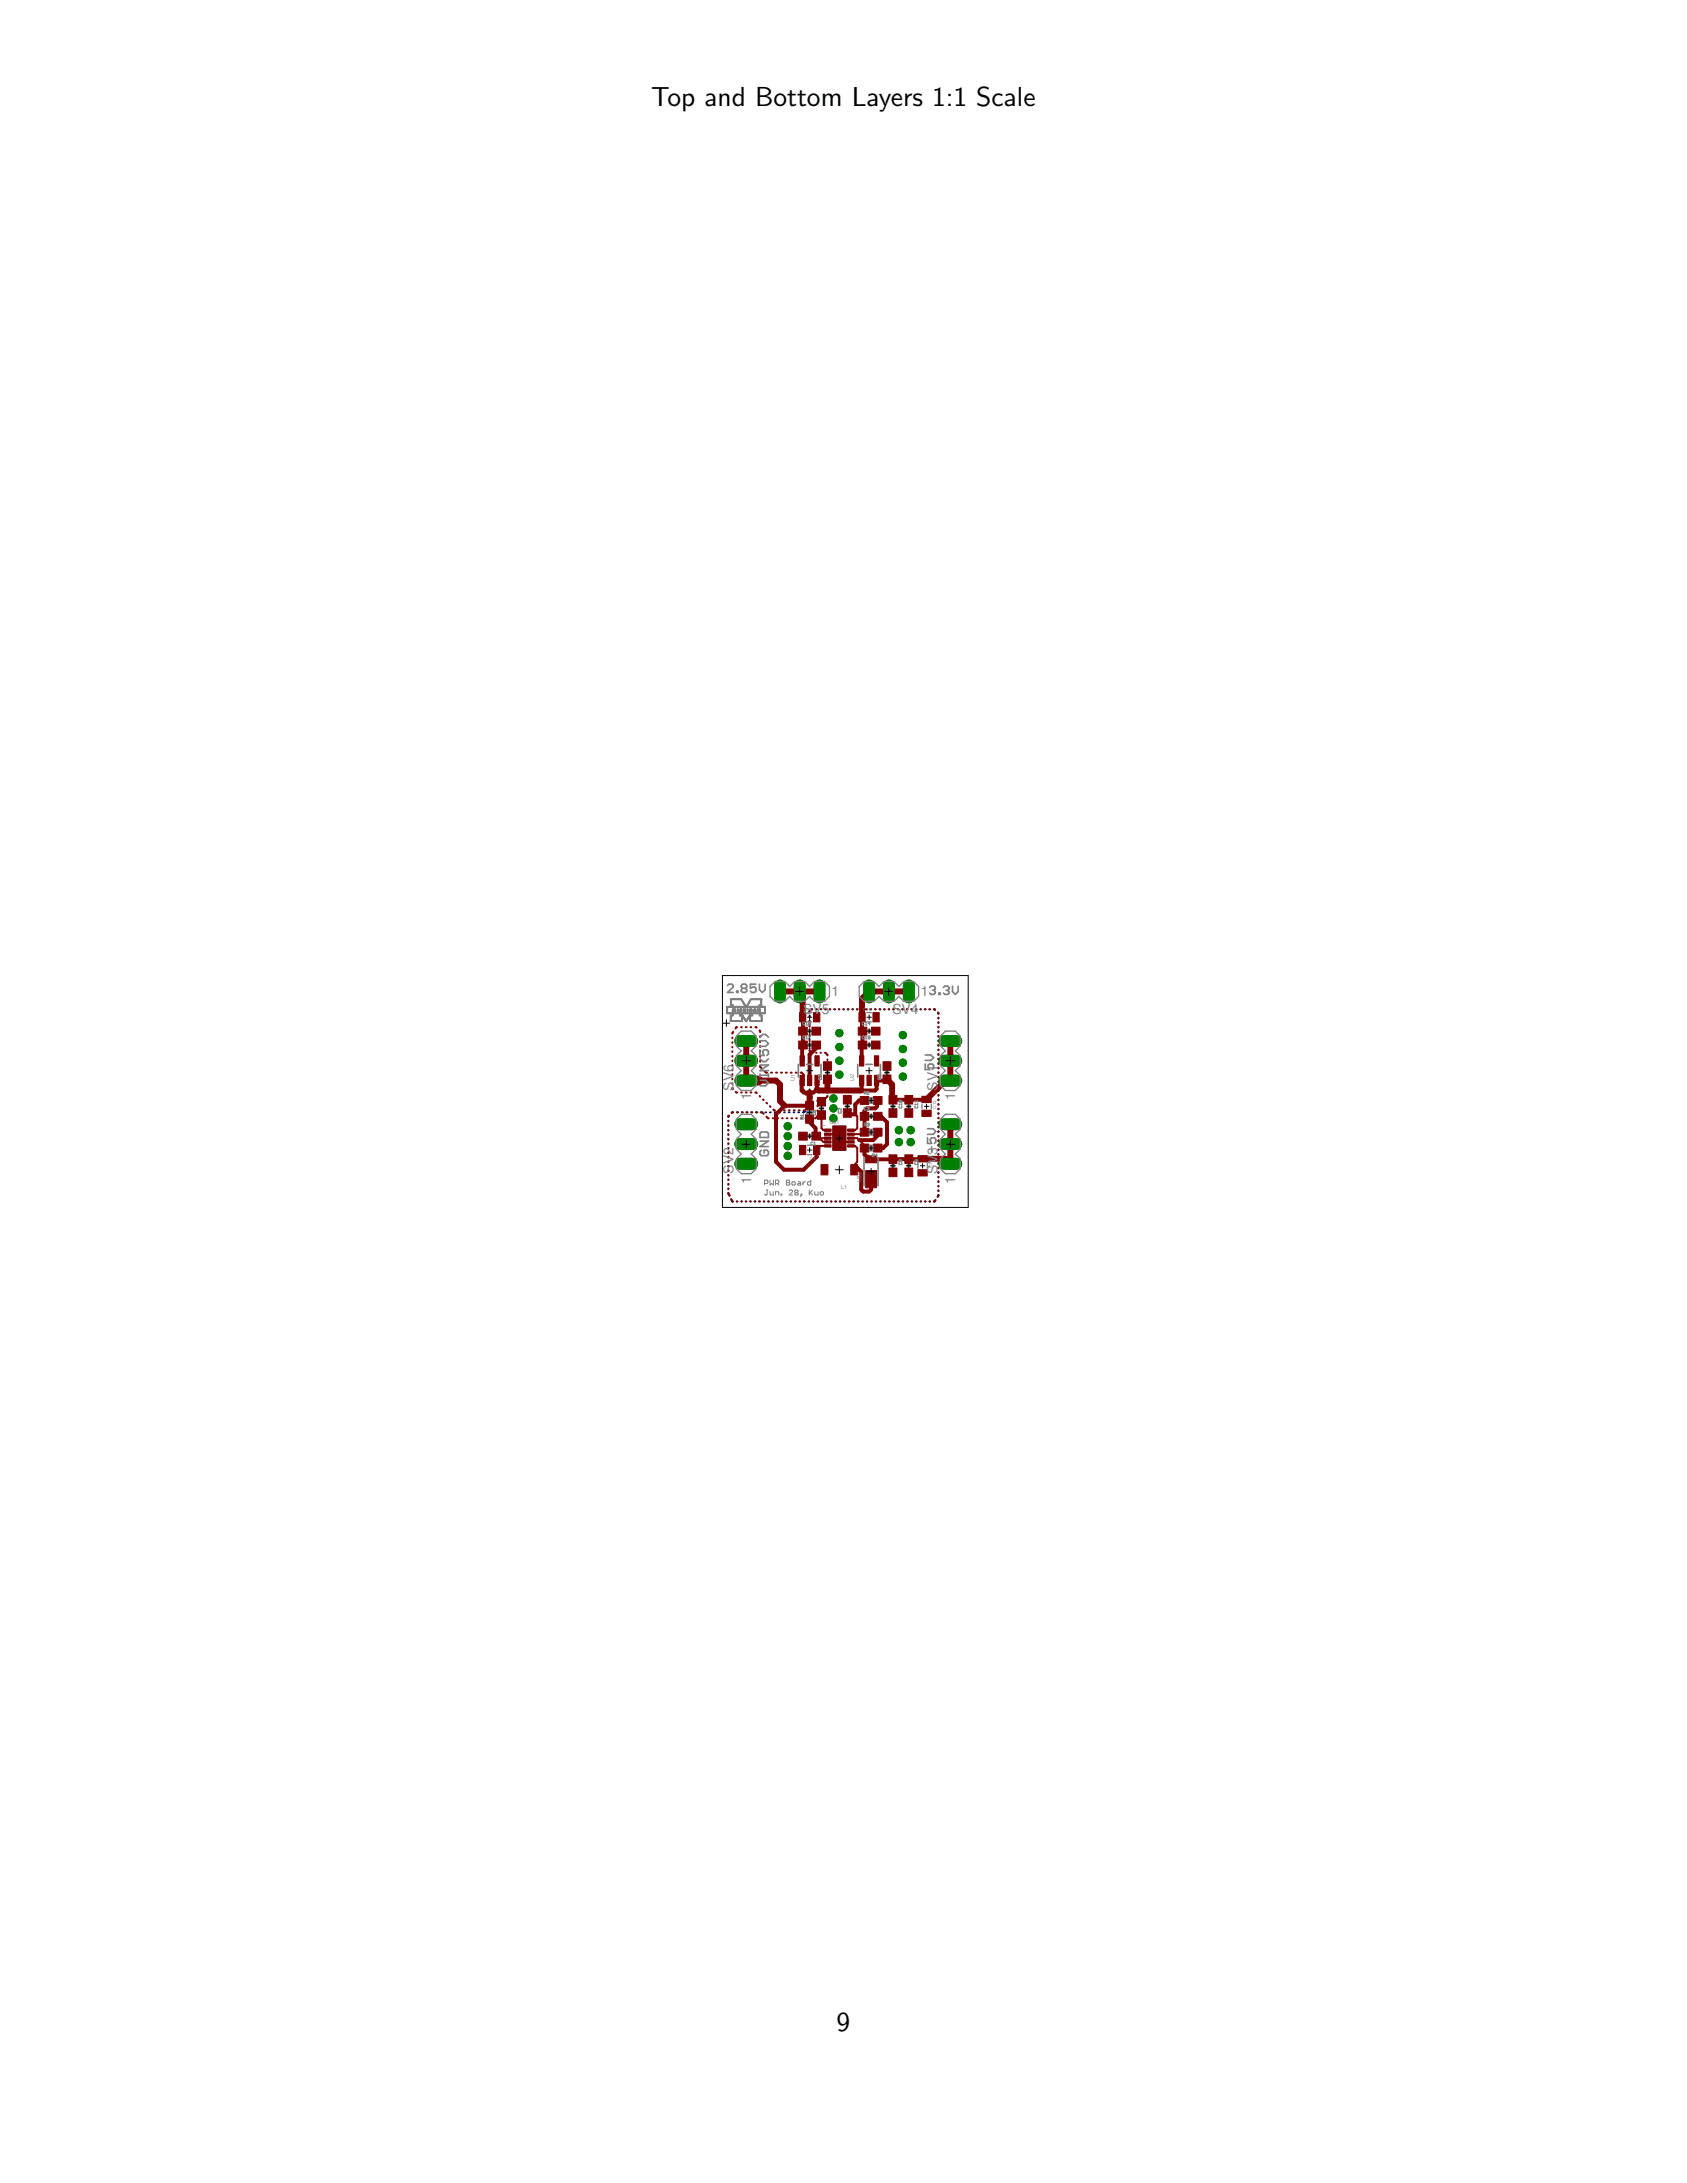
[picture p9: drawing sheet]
<svg xmlns="http://www.w3.org/2000/svg" width="216mm" height="279mm" viewBox="0 0 216 279" stroke-linecap="round" stroke-linejoin="round" font-family="sans-serif">
<defs><g id="words">
<g font-size="3.5">
<text x="83.3" y="13.5">Top and Bottom Layers 1:1 Scale</text>
<text x="107.1" y="259.9">9</text>
</g>
<g font-size="1.8" fill="#808080">
<text x="102.8" y="129.8">SV5</text>
<text x="114.2" y="129.8">SV4</text>
<text x="93.9" y="139.6" transform="rotate(-90 93.9 139.6)">SV6</text>
<text x="120" y="139.6" transform="rotate(-90 120 139.6)">SV1</text>
<text x="120" y="147.9" transform="rotate(-90 120 147.9)">3</text>
<text x="93.9" y="150.2" transform="rotate(-90 93.9 150.2)">SV2</text>
<text x="120" y="150.2" transform="rotate(-90 120 150.2)">SV</text>
</g>
<g font-size="1.8" fill="#7f7f7f">
<text x="106.4" y="127.5">1</text>
<text x="117.8" y="127.5">1</text>
<text x="96.1" y="140.8" transform="rotate(-90 96.1 140.8)">1</text>
<text x="122.3" y="140.8" transform="rotate(-90 122.3 140.8)">1</text>
<text x="96.1" y="151.5" transform="rotate(-90 96.1 151.5)">1</text>
<text x="122.3" y="151.5" transform="rotate(-90 122.3 151.5)">1</text>
</g>
<g font-size=".7" fill="#808080">
<text x="101.7" y="138.3" transform="rotate(-90 101.7 138.3)">U1</text>
<text x="106.2" y="143.9">U$1</text>
<text x="109.3" y="138.3" transform="rotate(-90 109.3 138.3)">U2</text>
<text x="107.6" y="152.2">L1</text>
<text x="110.2" y="151.2" transform="rotate(-90 110.2 151.2)">U$2</text>
</g>
<text font-size=".7" fill="#7f7f7f" x="105.7" y="144.3" transform="rotate(-90 105.7 144.3)">1</text>
<g font-size=".6" fill="#808080">
<text x="102.9" y="129.4">C19</text>
<text x="110.5" y="129.4">C16</text>
<text x="119.8" y="141.9" transform="rotate(-90 119.8 141.9)">C12</text>
<text x="103.7" y="148.4">C4</text>
<text x="119.3" y="149.5" transform="rotate(-90 119.3 149.5)">C13</text>
</g>
</g></defs>
<path d="M106.6 144.1h1.6v3.1h-1.6z" fill="#000080" stroke="#000080" stroke-width=".13"/>
<g fill="none" stroke="#000080" stroke-width=".25">
<path d="M103.6 130v.1M103.6 130.6v.1M103.6 131.2v.1M103.6 131.8v.1M103.6 132.4v.1M103.6 133h.1M103.6 133.5v.1M103.6 134.1v.1M103.6 134.7v.1M103.6 135.3v.1M103.6 135.9v.1M103.6 136.5v.1"/>
<path d="M103.6 137.1v.1M103.6 137.7v.1M103.6 138.2v.1M103.6 138.8v.1M103.6 139.4v.1M103.9 129.2l-.3 .3M104.5 129.2h.1M105 129.2h.1M105.6 129.2h.1M106.2 129.2h.1M106.8 129.2h.1M107.4 129.2h.1"/>
<path d="M107.9 129.2h.1M108.5 129.2h.1M109.1 129.2h.1M109.7 129.2h.1M110.3 129.2h.1M110.8 129.2h.1M111.4 129.2h.1M112 129.2h.1M112.6 129.2h.1M113.2 129.2h.1M113.7 129.2h.1M114.3 129.2h.1"/>
<path d="M114.9 129.2h.1M115.5 129.2h.1M116.1 129.2h.1M116.6 129.2h.1M117.2 129.2h.1M117.8 129.2h.1M118.4 129.2h.1M118.9 129.2h.1M119.5 129.2h.2M120 129.6l.1 .2M120.1 130.3h.1M120.1 130.9h.1"/>
<path d="M120.1 131.4v.1M120.1 132v.1M120.1 132.6v.1M120.1 133.2h.1M120.1 133.8h.1M120.1 134.3v.1M120.1 134.9v.1M120.1 135.5v.1M120.1 136.1v.1M120.1 136.7h.1M120.1 137.2v.1M120.1 137.8v.1"/>
<path d="M120.1 138.4v.1M120.1 139v.1M120.1 139.6h.1M93.2 143.4v.1M93.2 144v.1M93.2 144.6v.1M93.2 145.2h.1M93.2 145.8h.1M93.2 146.3v.1M93.2 146.9v.1M93.2 147.5v.1M93.2 148.1h.1"/>
<path d="M93.2 148.7h.1M93.2 149.2v.1M93.2 149.8v.1M93.2 150.4v.1M93.2 151h.1M93.2 151.5v.1M93.2 152.1v.1M93.2 152.7l.2 .3M93.3 142.8l-.1 .1M93.6 153.5l.2 .3M93.8 142.4h-.2M94.3 153.8h.1"/>
<path d="M94.3 142.4h.1M94.9 153.8h.1M94.9 142.4h.1M95.4 153.8h.1M95.5 142.4h.1M96 153.8h.1M96.1 142.4h.1M96.6 153.8h.1M96.7 142.4h.1M97.2 153.8h.1M97.3 142.4h.1M97.7 153.8h.1"/>
<path d="M97.9 142.4h.1M98.3 153.8h.1M98.6 142.4h.1M98.9 153.8h.1M99.1 142.4h.2M99.5 153.8h.1M99.8 142.4h.1M100 153.8h.1M100.4 142.4h.1M100.6 153.8h.1M100.9 142.4h.1M101.2 153.8h.1"/>
<path d="M101.6 142.4h.1M101.7 153.8h.1M102.2 142.4h.1M102.3 153.8h.1M102.9 153.8h.1M103 142.3l-.2 .1M103.5 153.8h.1M103.6 140v.1M103.6 140.6v.1M103.6 141.2v.1M103.6 141.8l-.2 .2M104.1 153.8h.1"/>
<path d="M104.6 153.8h.1M105.2 153.8h.1M105.8 153.8h.1M106.3 153.8h.1M106.9 153.8h.1M107.5 153.8h.1M108.1 153.8h.1M108.6 153.8h.1M109.2 153.8h.1M109.8 153.8h.1M110.4 153.8h.1M110.9 153.8h.1"/>
<path d="M111.5 153.8h.1M112.1 153.8h.1M112.6 153.8h.1M113.2 153.8h.1M113.8 153.8h.1M114.4 153.8h.1M114.9 153.8h.1M115.5 153.8h.1M116.1 153.8h.1M116.7 153.8h.1M117.2 153.8h.1M117.8 153.8h.1"/>
<path d="M118.4 153.8h.1M119 153.8h.1M119.7 153.6l-.2 .2M120.1 153l-.1 .2M120.1 140.1v.1M120.1 140.7v.1M120.1 141.3v.1M120.1 141.9v.1M120.1 142.5v.1M120.1 143.1h.1M120.1 143.6v.1M120.1 144.2v.1"/>
<path d="M120.1 144.8v.1M120.1 145.4v.1M120.1 146h.1M120.1 146.5v.1M120.1 147.1v.1M120.1 147.7v.1M120.1 148.3v.1M120.1 148.9h.1M120.1 149.5h.1M120.1 150v.1M120.1 150.6v.1M120.1 151.2v.1"/>
<path d="M120.1 151.8h.1M120.1 152.4h.1"/>
</g>
<g fill="none" stroke="#008000" stroke-width="1.5">
<path d="M94.7 138.3h1.6M94.7 135.8h1.6M94.7 133.2h1.6M99.8 126.1v1.6M102.3 126.1v1.6M104.9 126.1v1.6M111.2 126.1v1.6M113.8 126.1v1.6M116.3 126.1v1.6M120.9 138.3h1.5M120.9 135.8h1.5M120.9 133.2h1.5"/>
<path d="M94.7 148.9h1.6M94.7 146.4h1.6M94.7 143.9h1.6M120.9 148.9h1.5M120.9 146.4h1.5M120.9 143.9h1.5"/>
</g>
<g fill="#008000" stroke="#008000" stroke-width=".13">
<circle cx="106.7" cy="140.6" r=".47"/>
<circle cx="106.7" cy="141.9" r=".47"/>
<circle cx="106.7" cy="143.1" r=".47"/>
<circle cx="107.4" cy="137.5" r=".47"/>
<circle cx="107.4" cy="134" r=".47"/>
<circle cx="107.4" cy="132.2" r=".47"/>
<circle cx="107.4" cy="135.8" r=".47"/>
<circle cx="115.5" cy="136" r=".47"/>
<circle cx="115.5" cy="134.3" r=".47"/>
<circle cx="115.5" cy="132.5" r=".47"/>
<circle cx="115.5" cy="137.8" r=".47"/>
<circle cx="116.5" cy="144.7" r=".47"/>
<circle cx="115" cy="144.7" r=".47"/>
<circle cx="115" cy="146.2" r=".47"/>
<circle cx="116.5" cy="146.2" r=".47"/>
<circle cx="100.8" cy="144.1" r=".47"/>
<circle cx="100.8" cy="145.4" r=".47"/>
<circle cx="100.8" cy="146.7" r=".47"/>
<circle cx="100.8" cy="147.9" r=".47"/>
</g>
<g fill="#800000" stroke="#800000" stroke-width=".13">
<path d="M103.1 142.7h1v1.1h-1z"/>
<path d="M103.1 141h1v1.1h-1z"/>
<path d="M103.9 144.9h1.1v1h-1.1z"/>
<path d="M102.2 144.9h1.1v1h-1.1z"/>
<path d="M104.1 146.6h.8v1.2h-.8z"/>
<path d="M102.3 146.6h.8v1.2h-.8z"/>
<path d="M104.6 142.2h1v1.1h-1z"/>
<path d="M104.6 140.5h1v1.1h-1z"/>
<path d="M108.9 149.1h.9v1.3h-.9z"/>
<path d="M105.1 149.1h.9v1.3h-.9z"/>
<path d="M110.8 149.8h1.4v2.2h-1.4z"/>
<path d="M110.8 147.9h1.4v.9h-1.4z"/>
<path d="M110.1 140.3h1.1v1.1h-1.1z"/>
<path d="M111.8 140.3h1.1v1.1h-1.1z"/>
<path d="M110.1 144.4h1.1v1h-1.1z"/>
<path d="M111.8 144.4h1.1v1h-1.1z"/>
<path d="M107.9 141.9h1v1.1h-1z"/>
<path d="M107.9 140.2h1v1.1h-1z"/>
<path d="M110.1 142.4h1.1v1h-1.1z"/>
<path d="M111.8 142.4h1.1v1h-1.1z"/>
<path d="M111.8 146.4h1.1v1h-1.1z"/>
<path d="M110.1 146.4h1.1v1h-1.1z"/>
<path d="M113.8 140.2h1v1.1h-1z"/>
<path d="M113.8 141.9h1v1.1h-1z"/>
<path d="M115.8 140.2h1v1.1h-1z"/>
<path d="M115.8 141.9h1v1.1h-1z"/>
<path d="M110 137.6h.6v1.3h-.6z"/>
<path d="M111 137.6h.5v1.3h-.5z"/>
<path d="M111.9 137.6h.6v1.3h-.6z"/>
<path d="M111.9 135.1h.6v1.3h-.6z"/>
<path d="M110 135.1h.6v1.3h-.6z"/>
<path d="M113 137.6h1v1.1h-1z"/>
<path d="M113 135.9h1v1.1h-1z"/>
<path d="M102.4 137.6h.5v1.3h-.5z"/>
<path d="M103.3 137.6h.6v1.3h-.6z"/>
<path d="M104.3 137.6h.5v1.3h-.5z"/>
<path d="M104.3 135.1h.5v1.3h-.5z"/>
<path d="M102.4 135.1h.5v1.3h-.5z"/>
<path d="M105.4 137.6h1v1.1h-1z"/>
<path d="M105.4 135.9h1v1.1h-1z"/>
<path d="M113.8 147.8h1v1.1h-1z"/>
<path d="M113.8 149.5h1v1.1h-1z"/>
<path d="M115.8 147.8h1v1.1h-1z"/>
<path d="M115.8 149.5h1v1.1h-1z"/>
<path d="M109.8 131.5h1.1v1h-1.1z"/>
<path d="M111.5 131.5h1.1v1h-1.1z"/>
<path d="M109.8 133.2h1.1v1.1h-1.1z"/>
<path d="M111.5 133.2h1.1v1.1h-1.1z"/>
<path d="M102.2 133.2h1.1v1.1h-1.1z"/>
<path d="M103.9 133.2h1.1v1.1h-1.1z"/>
<path d="M102.2 131.5h1.1v1h-1.1z"/>
<path d="M103.9 131.5h1.1v1h-1.1z"/>
<path d="M118 140.3h1.2v.8h-1.2z"/>
<path d="M118 142.1h1.2v.8h-1.2z"/>
<path d="M117.5 147.9h1.2v.8h-1.2z"/>
<path d="M117.5 149.7h1.2v.8h-1.2z"/>
<path d="M109.9 129.6h.8v1.2h-.8z"/>
<path d="M111.7 129.6h.8v1.2h-.8z"/>
<path d="M102.3 129.6h.8v1.2h-.8z"/>
<path d="M104.1 129.6h.8v1.2h-.8z"/>
<path d="M105.5 144.5h.9v.3h-.9z"/>
<path d="M105.5 145h.9v.3h-.9z"/>
<path d="M105.5 145.5h.9v.3h-.9z"/>
<path d="M105.5 146h.9v.3h-.9z"/>
<path d="M105.5 146.5h.9v.3h-.9z"/>
<path d="M108.5 146.5h.8v.3h-.8z"/>
<path d="M108.5 146h.8v.3h-.8z"/>
<path d="M108.5 145.5h.8v.3h-.8z"/>
<path d="M108.5 145h.8v.3h-.8z"/>
<path d="M108.5 144.5h.8v.3h-.8z"/>
<path d="M106.6 144.1h1.6v3.1h-1.6z"/>
</g>
<g fill="none" stroke="#800000" stroke-width=".25">
<path d="M93.7 139.2l.1 .2M93.7 132.8v.1M93.7 133.4v.1M93.7 134h.1M93.7 134.6h.1M93.7 135.1v.1M93.7 135.7v.1M93.7 136.3v.1M93.7 136.9v.1M93.7 137.5v.1M93.7 138.1v.1M93.7 138.7h.1"/>
<path d="M93.8 132.1l-.1 .2M94.1 139.8h.2M94.3 131.5h-.1l-.1 .1M94.8 131.5h.1M94.8 139.8h.1M95.4 131.5h.1M95.4 139.8h.1M96.1 131.5h.1M96.1 139.8h.1M96.7 131.5h.1M96.7 139.8l.2 .1M97.2 131.9l.1 .2"/>
<path d="M97.3 132.6v.1M97.3 133.2v.2M97.3 133.9v.1M97.3 134.5v.1M97.3 135.1v.2M97.3 135.8v.1M97.3 136.4l.2 .3M97.8 137.1l.4 .2M98.7 137.3h.1M99.3 137.3h.1M99.9 137.3h.2M100.6 137.3h.1"/>
<path d="M101.2 137.3h.1M101.8 137.3h.2M102.5 137.3h.1l.2 .2v.2M102.8 138.2v.1M102.8 138.8v.1M102.8 139.4l.3 .7h.5l.3 .2v.2M103.6 130v.2M103.6 130.7v.1M103.6 131.3v.1M103.6 131.9v.1M103.6 132.5v.2M103.6 133.2v.1"/>
<path d="M103.6 133.8v.1M103.6 134.4v.1l.3 .2M103.9 129.2l-.3 .2v.1M104.4 134.7h.1M104.5 129.2h.1M105 134.7h.1M105 129.2h.1M105.6 134.7l.3 .4M105.6 129.2h.1M105.9 135.6v.1M105.9 136.2h.1M105.9 136.8h.1"/>
<path d="M105.9 137.4h.1M105.9 137.9v.1M105.9 138.5v.1M105.9 139.1v.1M105.9 139.7h.1M106.2 129.2h.1M106.8 129.2h.1M107.4 129.2h.1M107.9 129.2h.1M108.5 129.2h.1M109.1 129.2h.1M109.7 129.2h.1"/>
<path d="M110.3 129.2h.1M110.8 129.2h.1M111.4 129.2h.1M112 129.2h.1M112.6 129.2h.1M113.2 129.2h.1M113.7 129.2h.1M114.3 129.2h.1M114.9 129.2h.1M115.5 129.2h.1M116.1 129.2h.1M116.6 129.2h.1"/>
<path d="M117.2 129.2h.1M117.8 129.2h.1M118.4 129.2h.1M118.9 129.2h.1M119.5 129.2h.2M120 129.6l.1 .2M120.1 130.3h.1M120.1 130.9h.1M120.1 131.4v.1M120.1 132v.1M120.1 132.6v.1M120.1 133.2h.1"/>
<path d="M120.1 133.8h.1M120.1 134.3v.1M120.1 134.9v.1M120.1 135.5v.1M120.1 136.1v.1M120.1 136.7h.1M120.1 137.2v.1M120.1 137.8v.1M120.1 138.4v.1M120.1 139v.1M120.1 139.6h.1M93.2 152.7l.2 .3"/>
<path d="M93.2 143.4v.1M93.2 144v.1M93.2 144.6v.1M93.2 145.2h.1M93.2 145.8h.1M93.2 146.3v.1M93.2 146.9v.1M93.2 147.5v.1M93.2 148.1h.1M93.2 148.7h.1M93.2 149.2v.1M93.2 149.8v.1"/>
<path d="M93.2 150.4v.1M93.2 151h.1M93.2 151.5v.1M93.2 152.1v.1M93.3 142.8l-.1 .1M93.6 153.5l.2 .3M93.8 142.4h-.2M94.3 153.8h.1M94.3 142.4h.1M94.9 153.8h.1M95 142.4h.1M95.4 153.8h.1"/>
<path d="M95.6 142.4h.1M96 153.8h.1M96.2 142.4h.1M96.6 153.8h.1M96.8 142.4h.1M97.2 153.8h.1M97.2 140.3l.1 .1M97.4 142.4l.3 .2M97.6 140.7l.1 .1M97.7 153.8h.1M98.1 142.9l.3 .2M98.1 141.1l.1 .1"/>
<path d="M98.3 153.8h.1M98.5 141.6l.1 .1M98.9 153.8h.1M98.9 143.1h.1M99 142l.2 .1M99.5 153.8h.1M99.5 143.1h.1M99.7 142.1h.1M100 153.8h.1M100.1 143.1h.1M100.3 142.1h.1M100.6 153.8h.1"/>
<path d="M100.7 143.1h.1M100.9 142.1h.2M101.2 153.8h.1M101.3 143.1h.1M101.6 142.1h.1M101.7 153.8h.1M101.9 143.1h.1M102.2 142.1h.1M102.3 153.8h.1M102.5 143.1h.1M102.8 142.1h.2M102.9 153.8h.1"/>
<path d="M103.1 143.1h.1M103.5 153.8h.1M103.7 143.1h.1M103.9 141v.2M103.9 141.7v.2l-.3 .2h-.1M104.1 153.8h.1M104.5 145.4l.2 .3h1.2M104.6 153.8h.1M104.6 142.7v.2l-.3 .2M104.6 141.5v.1M104.6 142.1v.1M104.9 145.7l.5 .5h.5"/>
<path d="M105 140.6h-.1l-.3 .2v.2M105.1 142.7v1.7l.3 .3h.6M105.2 153.8h.1M105.8 153.8h.1M105.9 140.3l-.3 .3h-.1M105.9 145.2h1l.5 .5M105.9 146.7h-.9l-.5 .5M106.3 153.8h.1M106.9 153.8h.1M107.5 153.8h.1M108.1 153.8h.1M108.6 153.8h.1"/>
<path d="M108.9 146.2h-1.5M108.9 145.7h.8l.9 .9v.3M108.9 146.7h.5l.3 .2v1.8l-.4 .4v.6M109.2 153.8h.1M109.5 142.6l.2 .3v1.5l-.3 .3h-.5M109.8 153.8h.1M110.4 153.8h.1M110.6 144.9l-.2 .3h-1.5M110.9 153.8h.1M111.5 153.8h.1M112.1 153.8h.1M112.3 144.9v.4"/>
<path d="M112.6 153.8h.1M113.2 153.8h.1M113.8 153.8h.1M114.4 153.8h.1M114.9 153.8h.1M115.5 153.8h.1M116.1 153.8h.1M116.7 153.8h.1M117.2 153.8h.1M117.8 153.8h.1M118.4 153.8h.1M119 153.8h.1"/>
<path d="M119.7 153.6l-.2 .2M120.1 140.1v.1M120.1 140.7v.1M120.1 141.3v.1M120.1 141.9v.1M120.1 142.5v.1M120.1 143.1h.1M120.1 143.6v.1M120.1 144.2v.1M120.1 144.8v.1M120.1 145.4v.1M120.1 146h.1"/>
<path d="M120.1 146.5v.1M120.1 147.1v.1M120.1 147.7v.1M120.1 148.3v.1M120.1 148.9h.1M120.1 149.5h.1M120.1 150v.1M120.1 150.6v.1M120.1 151.2v.1M120.1 151.8h.1M120.1 152.4h.1M120.1 153l-.1 .2"/>
</g>
<g fill="none" stroke="#800000" stroke-width=".51">
<path d="M102.7 138.3l-.1 1.3 .2 .2h1.3l.5-.4v-1.1M102.7 130.2l.1 3.6h-.1v2M104.5 133.8v.4l-.9 .8v3.3M110.3 130.2l.1 3.6h-.1v2M113.5 138.1l-.2 .2h-1.1v1.1l-.2 .2h-1.8l.1-1.3M103.6 143.2l-.2 .2 1 1v.9l.1 .1M103.6 141.5h-3.2l-1.1 1.1v6.1l1 1h2.5l1.7-1.6v-.9M109.3 149.7l.4-.2 .5 .5v2.3l.3 .2h.7l.3-.2v-1.4M110.6 146.9v.9l.9 .6 6.6-.1M110.6 140.8h-.6l-.5 .6v1.2h-.9l-.2-.1M112.3 145.3l-.6 .6h-1.7M112.3 140.8l-.1 .1v.7l-.2 .3h-1l-.4 .3v2.7"/>
<path d="M112.3 142.9h.5l.7 .7v2.8l-.5 .5h-.7M114.2 140.7l.1 .1 4.3-.1"/>
</g>
<path d="M95.5 138.3h1.5" fill="none" stroke="#800000" stroke-width="1.3"/>
<path d="M95.5 133.2v5.1M97 138.3h2.3l.5 .5v2.1l.6 .6M99.8 126.9h5.1M102.3 126.9l.4 .4v2.9M103.6 139.8v1.7M104.6 139.4l.2 .2h5.4M105.9 138.1v1.5M113.5 138.1l.7 .7v1.9M116.3 126.9h-5.1l-.9 .9v2.4M121.6 133.2v5.1h-.6l-2.4 2.4M121.6 143.9v5l-.6-.6h-2.9" fill="none" stroke="#800000" stroke-width=".76"/>
<g fill="none" stroke="#7f7f7f" stroke-width=".21">
<path d="M93.1 126.1l.2-.1h.3l.2 .1v.2l-.7 .7h.7M94.3 126.9h.1v.1h-.1zM95 126.5l-.1 .2v.2l.1 .1h.4l.2-.1v-.2l-.2-.2M95 126.5l-.1-.2v-.2l.1-.1h.4l.2 .1v.2l-.2 .2M95 126.5h.4M96.7 126h-.7v.5l.6-.2 .1 .2v.4l-.1 .1h-.4l-.2-.1M97.2 126v.7l.4 .3 .3-.3v-.7M97.3 134.4v.7h.5l-.2-.5 .2-.2h.3l.2 .2v.3l-.2 .2M97.3 137.5v.3M97.3 138.3h.7l.3 .3-.3 .4h-.7M97.3 137.6h1M97.3 136.3h1l-1 .7h1"/>
<path d="M97.3 135.5l.3 .4h.4l.3-.4M97.3 133.2h.7l.3 .4-.3 .3h-.7M97.3 132.8l.3-.4h.4l.3 .4M98.3 137.5v.3M102.2 136.2v1.7M103.2 136.2h.8M105.1 136.2v1.7M109.8 136.2v1.7M110.8 136.2h.8M112.7 136.2v1.7M118.4 136.2v.7h.5l-.1-.4v-.1l.1-.2h.4l.2 .2v.3l-.2 .2M118.4 135h.7l.4 .4-.4 .3h-.7"/>
<path d="M119 126.4l.2-.2h.3l.2 .2v.2l-.2 .1M119.3 126.7h.2M119.5 126.7l.2 .2v.2l-.2 .2h-.3l-.2-.2M120.2 127.1h.1v.2h-.1zM120.7 126.4l.2-.2h.4l.2 .2v.2l-.2 .1M121.1 126.7h.2M121.3 126.7l.2 .2v.2l-.2 .2h-.4l-.2-.2M121.9 126.2v.7l.4 .4 .3-.4v-.7M97.3 145.1l.2-.2h.6l.2 .2v.5h-1zM97.3 146h1l-1 .7h1M97.5 147.2l-.2 .2v.3l.2 .2h.6l.2-.2v-.3l-.2-.2h-.3v.4M110.6 148.2v3.6"/>
<path d="M112.4 148.2v3.6M118.7 145.6v.7h.5l-.1-.5 .1-.2h.4l.2 .2v.4l-.2 .1M118.7 144.5h.7l.4 .3-.4 .4h-.7M119.2 146.8v.7"/>
</g>
<g fill="none" stroke="#7f7f7f" stroke-width=".13">
<path d="M97.9 151.5h.3l.1-.1v-.2l-.1-.2h-.3v.7M98.1 152.3h.2M98.2 152.3v.5l-.1 .2-.2-.2M98.6 151v.7l.2-.2 .2 .2v-.7M98.6 152.5v.3l.1 .2h.3v-.5M99.3 151.5h.3l.1-.1v-.2l-.1-.2h-.3v.7M99.3 153v-.5h.3l.1 .1v.4M99.5 151.5l.2 .2M99.9 152.8h.2v.2h-.2zM100.6 151h.4l.1 .2-.1 .2 .1 .2-.1 .1h-.4zM100.6 151.4h.4M101 152.4l.1-.1h.2l.1 .1v.1l-.4 .5h.4"/>
<path d="M101.3 151.4l.2-.1h.2l.1 .1v.2l-.1 .1h-.2l-.2-.1zM101.8 152.6l-.1 .1 .1 .3h.2l.1-.2-.1-.2M101.8 152.6l-.1-.1 .1-.2h.2l.1 .1-.1 .2M101.8 152.6h.2M102.2 151.3h.2l.1 .1v.3h-.3l-.2-.1 .2-.1h.3M102.5 152.8h.1v.2h-.1zM102.6 153l-.2 .2M102.7 151.3v.4M103.1 151.3l-.4 .2M103.6 152.3v.7M103.7 152.6l.3 .4M103.8 151v.7h-.4l-.1-.1v-.2l.1-.1h.4"/>
<path d="M104 152.3l-.4 .4M104.3 152.5v.3l.1 .2h.3v-.5M105 152.6l.1-.1h.2l.1 .1v.2l-.1 .2h-.2l-.1-.2z"/>
</g>
<g fill="#7f7f7f" stroke="#7f7f7f" stroke-width=".13">
<path d="M103.2 142.1h.8v.5h-.8z"/>
<path d="M111.3 140.5h.4v.7h-.4z"/>
<path d="M111.3 144.5h.4v.8h-.4z"/>
<path d="M111.3 146.6h.4v.7h-.4z"/>
<path d="M95.4 130.7l.1 .1z"/>
<path d="M93.5 130.7h1.5z"/>
<path d="M95.4 130.7h.2z"/>
<path d="M96 130.7h1.5z"/>
<path d="M93.5 130.6l1.5 .1z"/>
<path d="M95.4 130.6l.2 .1z"/>
<path d="M96 130.6l1.5 .1z"/>
<path d="M93.5 130.6h.1z"/>
<path d="M94.9 130.6h.1z"/>
<path d="M95.4 130.6h.2z"/>
<path d="M96 130.6h.1z"/>
<path d="M97.4 130.6h.1z"/>
<path d="M95.3 130.6h.2z"/>
<path d="M95.5 130.6h.1z"/>
<path d="M95.3 130.6h.1z"/>
<path d="M93.5 130.5l.1 .1z"/>
<path d="M94.9 130.5l.1 .1z"/>
<path d="M95.3 130.5l.1 .1z"/>
<path d="M95.5 130.5l.2 .1z"/>
<path d="M96 130.5l.1 .1z"/>
<path d="M97.4 130.5l.1 .1z"/>
<path d="M93.5 130.5h.1z"/>
<path d="M94.9 130.5h.1z"/>
<path d="M95.3 130.5h.1z"/>
<path d="M95.6 130.5h.1z"/>
<path d="M96 130.5h.1z"/>
<path d="M97.4 130.5h.1z"/>
<path d="M95.2 130.5h.2z"/>
<path d="M93.5 130.4l.1 .1z"/>
<path d="M94.9 130.4l.1 .1z"/>
<path d="M95.3 130.4l.1 .1z"/>
<path d="M95.6 130.4l.1 .1z"/>
<path d="M96 130.4l.1 .1z"/>
<path d="M97.4 130.4l.1 .1z"/>
<path d="M95.2 130.4l.2 .1z"/>
<path d="M93.5 130.4h.1z"/>
<path d="M94.9 130.4h.1z"/>
<path d="M95.2 130.4h.1z"/>
<path d="M95.6 130.4h.2z"/>
<path d="M96 130.4h.1z"/>
<path d="M97.4 130.4h.1z"/>
<path d="M93.5 130.3l.1 .1z"/>
<path d="M94.9 130.3l.1 .1z"/>
<path d="M95.2 130.3l.1 .1z"/>
<path d="M95.6 130.3l.2 .1z"/>
<path d="M96 130.3l.1 .1z"/>
<path d="M97.4 130.3l.1 .1z"/>
<path d="M95.7 130.3l.1 .1z"/>
<path d="M93.5 130.3h.1z"/>
<path d="M94.9 130.3h.1z"/>
<path d="M95.2 130.3h.1z"/>
<path d="M95.7 130.3h.1z"/>
<path d="M96 130.3h.1z"/>
<path d="M97.4 130.3h.1z"/>
<path d="M93.5 130.2l.1 .1z"/>
<path d="M94.9 130.2l.1 .1z"/>
<path d="M95.1 130.2l.1 .1z"/>
<path d="M95.7 130.2l.1 .1z"/>
<path d="M96 130.2l.1 .1z"/>
<path d="M97.4 130.2l.1 .1z"/>
<path d="M95.8 130.2v.1z"/>
<path d="M93.5 130.2h.1z"/>
<path d="M94.9 130.2h.1z"/>
<path d="M95.1 130.2h.1z"/>
<path d="M95.7 130.2h.2z"/>
<path d="M96 130.2h.1z"/>
<path d="M97.4 130.2h.1z"/>
<path d="M95.8 130.2h.1z"/>
<path d="M93.5 130.1l.1 .1z"/>
<path d="M94.9 130.1l.1 .1z"/>
<path d="M95.1 130.1l.1 .1z"/>
<path d="M95.8 130.1l.1 .1z"/>
<path d="M96 130.1l.1 .1z"/>
<path d="M97.4 130.1l.1 .1z"/>
<path d="M93.5 130.1h.1z"/>
<path d="M94.9 130.1h.1z"/>
<path d="M95.8 130.1h.1z"/>
<path d="M96 130.1h.1z"/>
<path d="M97.4 130.1h.1z"/>
<path d="M95 130.1h.2z"/>
<path d="M93.5 130l.1 .1z"/>
<path d="M94.9 130l.2 .1z"/>
<path d="M95.8 130l.3 .1z"/>
<path d="M97.4 130l.1 .1z"/>
<path d="M95.9 130l.2 .1z"/>
<path d="M93.5 130h.3z"/>
<path d="M94.6 130h.5z"/>
<path d="M95.9 130h.4z"/>
<path d="M97.2 130h.3z"/>
<path d="M94.7 130h.4z"/>
<path d="M93.5 129.9l.3 .1z"/>
<path d="M94.6 129.9l.5 .1z"/>
<path d="M95.9 129.9l.4 .1z"/>
<path d="M97.2 129.9l.3 .1z"/>
<path d="M93.7 129.9h.1z"/>
<path d="M94.9 129.9h.1z"/>
<path d="M95.9 129.9h.1z"/>
<path d="M96.2 129.9h.1z"/>
<path d="M97.2 129.9h.1z"/>
<path d="M95.9 129.9h.2z"/>
<path d="M93.7 129.8l.1 .1z"/>
<path d="M94.7 129.8v.1z"/>
<path d="M94.9 129.8l.1 .1z"/>
<path d="M96 129.8l.1 .1z"/>
<path d="M96.2 129.8l.1 .1z"/>
<path d="M97.2 129.8l.1 .1z"/>
<path d="M93.7 129.8h.1z"/>
<path d="M94.8 129.8h.2z"/>
<path d="M96 129.8h.1z"/>
<path d="M96.2 129.8h.1z"/>
<path d="M97.2 129.8h.1z"/>
<path d="M94.9 129.8h.1z"/>
<path d="M93.7 129.7l.1 .1z"/>
<path d="M94.7 129.7v.1z"/>
<path d="M94.8 129.7l.1 .1z"/>
<path d="M96.1 129.7v.1z"/>
<path d="M96.2 129.7l.1 .1z"/>
<path d="M97.2 129.7l.1 .1z"/>
<path d="M93 129.7l4.9 .1z"/>
<path d="M93 129.7h4.9z"/>
<path d="M93 129.6l4.9 .1z"/>
<path d="M93 129.6h.1z"/>
<path d="M93 129.5l.1 .1z"/>
<path d="M97.9 129.5v.1z"/>
<path d="M93 129.5h.1z"/>
<path d="M93.7 129.5h.1z"/>
<path d="M94 129.5h.2z"/>
<path d="M94.7 129.5h.2z"/>
<path d="M95.1 129.5h.1z"/>
<path d="M95.3 129.5h.1z"/>
<path d="M95.6 129.5h.1z"/>
<path d="M96 129.5h.2z"/>
<path d="M96.4 129.5h.1z"/>
<path d="M96.7 129.5h.1z"/>
<path d="M96.9 129.5h.1z"/>
<path d="M97.2 129.5h.1z"/>
<path d="M93 129.4l.1 .1z"/>
<path d="M93.7 129.4l.1 .1z"/>
<path d="M94 129.4l.2 .1z"/>
<path d="M94.4 129.4v.1z"/>
<path d="M94.7 129.4l.2 .1z"/>
<path d="M95.1 129.4l.1 .1z"/>
<path d="M95.3 129.4l.1 .1z"/>
<path d="M95.6 129.4l.1 .1z"/>
<path d="M96 129.4l.2 .1z"/>
<path d="M96.4 129.4l.1 .1z"/>
<path d="M96.7 129.4l.1 .1z"/>
<path d="M96.9 129.4l.1 .1z"/>
<path d="M97.2 129.4l.1 .1z"/>
<path d="M97.9 129.4v.1z"/>
<path d="M93.9 129.4l.1 .1z"/>
<path d="M94 129.4l.1 .1z"/>
<path d="M95.9 129.4l.3 .1z"/>
<path d="M93 129.4h.1z"/>
<path d="M93.7 129.4h.1z"/>
<path d="M93.9 129.4h.1z"/>
<path d="M94 129.4h.1z"/>
<path d="M94.7 129.4h.2z"/>
<path d="M95.1 129.4h.1z"/>
<path d="M95.3 129.4h.1z"/>
<path d="M95.6 129.4h.1z"/>
<path d="M95.9 129.4h.2z"/>
<path d="M96.1 129.4h.1z"/>
<path d="M96.4 129.4h.4z"/>
<path d="M96.9 129.4h.1z"/>
<path d="M97.1 129.4h.2z"/>
<path d="M93 129.3l.1 .1z"/>
<path d="M93.7 129.3l.1 .1z"/>
<path d="M93.9 129.3l.1 .1z"/>
<path d="M94 129.3l.1 .1z"/>
<path d="M94.4 129.3v.1z"/>
<path d="M94.7 129.3l.1 .1z"/>
<path d="M95.1 129.3l.1 .1z"/>
<path d="M95.3 129.3l.1 .1z"/>
<path d="M95.6 129.3l.1 .1z"/>
<path d="M95.9 129.3l.1 .1z"/>
<path d="M96.2 129.3v.1z"/>
<path d="M96.4 129.3l.4 .1z"/>
<path d="M96.9 129.3l.1 .1z"/>
<path d="M97.1 129.3l.2 .1z"/>
<path d="M97.9 129.3v.1z"/>
<path d="M93.8 129.3l.2 .1z"/>
<path d="M94.6 129.3l.1 .1z"/>
<path d="M96.2 129.3l.1 .1z"/>
<path d="M96.4 129.3l.3 .1z"/>
<path d="M93 129.3h.1z"/>
<path d="M93.7 129.3h.1z"/>
<path d="M93.8 129.3h.2z"/>
<path d="M94 129.3h.1z"/>
<path d="M94.6 129.3h.1z"/>
<path d="M95.1 129.3h.3z"/>
<path d="M95.6 129.3h.1z"/>
<path d="M95.9 129.3h.1z"/>
<path d="M96.1 129.3h.2z"/>
<path d="M96.6 129.3h.1z"/>
<path d="M96.9 129.3h.1z"/>
<path d="M97.1 129.3h.2z"/>
<path d="M93.7 129.3h.4z"/>
<path d="M96.5 129.3h.1z"/>
<path d="M97.1 129.3h.1z"/>
<path d="M97.2 129.3h.1z"/>
<path d="M93.7 129.3h.2z"/>
<path d="M93.9 129.3h.2z"/>
<path d="M97 129.3h.2z"/>
<path d="M93 129.2l.1 .1z"/>
<path d="M93.7 129.2l.2 .1z"/>
<path d="M93.9 129.2l.2 .1z"/>
<path d="M94.4 129.2v.1z"/>
<path d="M94.6 129.2l.1 .1z"/>
<path d="M95.1 129.2l.1 .1z"/>
<path d="M95.3 129.2l.1 .1z"/>
<path d="M95.6 129.2l.1 .1z"/>
<path d="M95.9 129.2l.1 .1z"/>
<path d="M96.5 129.2l.1 .1z"/>
<path d="M96.6 129.2l.1 .1z"/>
<path d="M96.9 129.2l.2 .1z"/>
<path d="M97.2 129.2l.1 .1z"/>
<path d="M97.9 129.2v.1z"/>
<path d="M93 129.2h.1z"/>
<path d="M93.7 129.2h.2z"/>
<path d="M94 129.2h.1z"/>
<path d="M95.1 129.2h.1z"/>
<path d="M95.3 129.2h.1z"/>
<path d="M95.6 129.2h.1z"/>
<path d="M95.9 129.2h.1z"/>
<path d="M96.1 129.2h.1z"/>
<path d="M96.5 129.2h.2z"/>
<path d="M96.9 129.2h.2z"/>
<path d="M97.2 129.2h.1z"/>
<path d="M94.7 129.2h.2z"/>
<path d="M95.9 129.2h.2z"/>
<path d="M95.9 129.2h.3z"/>
<path d="M93 129.1l.1 .1z"/>
<path d="M93.8 129.1l.1 .1z"/>
<path d="M94 129.1l.1 .1z"/>
<path d="M94.4 129.1v.1z"/>
<path d="M94.7 129.1l.2 .1z"/>
<path d="M95.1 129.1l.1 .1z"/>
<path d="M95.3 129.1l.1 .1z"/>
<path d="M95.6 129.1l.1 .1z"/>
<path d="M96 129.1l.2 .1z"/>
<path d="M96.5 129.1l.1 .1z"/>
<path d="M96.9 129.1l.1 .1z"/>
<path d="M97.2 129.1l.1 .1z"/>
<path d="M97.9 129.1v.1z"/>
<path d="M93 129.1h.1z"/>
<path d="M93.8 129.1h.1z"/>
<path d="M94 129.1h.1z"/>
<path d="M94.7 129.1h.2z"/>
<path d="M95.1 129.1h.1z"/>
<path d="M95.3 129.1h.1z"/>
<path d="M95.6 129.1h.1z"/>
<path d="M96 129.1h.2z"/>
<path d="M96.5 129.1h.1z"/>
<path d="M96.9 129.1h.1z"/>
<path d="M97.2 129.1h.1z"/>
<path d="M93 129l.1 .1z"/>
<path d="M97.9 129v.1z"/>
<path d="M93 129h.1z"/>
<path d="M93 128.9l.1 .1z"/>
<path d="M97.9 128.9v.1z"/>
<path d="M93 128.9h.1z"/>
<path d="M93 128.9h4.9z"/>
<path d="M93 128.8l4.9 .1z"/>
<path d="M93 128.8h4.9z"/>
<path d="M93.7 128.8h.1z"/>
<path d="M95.4 128.8h.1z"/>
<path d="M95.5 128.8h.1z"/>
<path d="M97.2 128.8h.1z"/>
<path d="M95.3 128.8h.2z"/>
<path d="M93.7 128.7l.1 .1z"/>
<path d="M95.3 128.7l.1 .1z"/>
<path d="M95.5 128.7l.1 .1z"/>
<path d="M97.2 128.7l.1 .1z"/>
<path d="M93.7 128.7h.1z"/>
<path d="M95.3 128.7h.1z"/>
<path d="M95.6 128.7h.1z"/>
<path d="M97.2 128.7h.1z"/>
<path d="M93.5 128.7h.3z"/>
<path d="M97.2 128.7h.3z"/>
<path d="M93.5 128.6l.3 .1z"/>
<path d="M95.2 128.6l.2 .1z"/>
<path d="M95.6 128.6l.1 .1z"/>
<path d="M97.2 128.6l.3 .1z"/>
<path d="M95.3 128.6l.1 .1z"/>
<path d="M93.5 128.6h.3z"/>
<path d="M95.2 128.6h.2z"/>
<path d="M97.2 128.6h.3z"/>
<path d="M93.5 128.5l.1 .1z"/>
<path d="M95.2 128.5l.1 .1z"/>
<path d="M95.6 128.5l.2 .1z"/>
<path d="M97.4 128.5l.1 .1z"/>
<path d="M95.7 128.5l.1 .1z"/>
<path d="M93.5 128.5h.1z"/>
<path d="M95.2 128.5h.1z"/>
<path d="M95.7 128.5h.1z"/>
<path d="M97.4 128.5h.1z"/>
<path d="M93.5 128.4l.1 .1z"/>
<path d="M95.2 128.4l.1 .1z"/>
<path d="M95.7 128.4l.1 .1z"/>
<path d="M97.4 128.4l.1 .1z"/>
<path d="M95.1 128.4l.1 .1z"/>
<path d="M93.5 128.4h.1z"/>
<path d="M95.1 128.4h.1z"/>
<path d="M97.4 128.4h.1z"/>
<path d="M95.8 128.4h.1z"/>
<path d="M93.5 128.3l.1 .1z"/>
<path d="M95.1 128.3l.1 .1z"/>
<path d="M95.8 128.3l.1 .1z"/>
<path d="M97.4 128.3l.1 .1z"/>
<path d="M93.5 128.3h.1z"/>
<path d="M95.1 128.3h.1z"/>
<path d="M95.8 128.3h.1z"/>
<path d="M97.4 128.3h.1z"/>
<path d="M93.5 128.2l.1 .1z"/>
<path d="M95.1 128.2v.1z"/>
<path d="M95.8 128.2l.1 .1z"/>
<path d="M97.4 128.2l.1 .1z"/>
<path d="M95 128.2l.1 .1z"/>
<path d="M93.5 128.2h.1z"/>
<path d="M95 128.2h.1z"/>
<path d="M95.8 128.2h.2z"/>
<path d="M97.4 128.2h.1z"/>
<path d="M95.9 128.2h.1z"/>
<path d="M93.5 128.1l.1 .1z"/>
<path d="M95 128.1l.1 .1z"/>
<path d="M95.9 128.1l.1 .1z"/>
<path d="M97.4 128.1l.1 .1z"/>
<path d="M93.5 128.1h.1z"/>
<path d="M95.9 128.1h.1z"/>
<path d="M97.4 128.1h.1z"/>
<path d="M94.9 128.1h.2z"/>
<path d="M93.5 128l.1 .1z"/>
<path d="M94.9 128l.1 .1z"/>
<path d="M95.9 128l.1 .1z"/>
<path d="M97.4 128l.1 .1z"/>
<path d="M96 128l.1 .1z"/>
<path d="M93.5 128h.1z"/>
<path d="M94.9 128h.1z"/>
<path d="M96 128h.1z"/>
<path d="M97.4 128h.1z"/>
<path d="M93.5 127.9l.1 .1z"/>
<path d="M94.8 127.9l.2 .1z"/>
<path d="M96 127.9l.1 .1z"/>
<path d="M97.4 127.9l.1 .1z"/>
<path d="M93.5 127.9l1.5 .1z"/>
<path d="M96 127.9l1.5 .1z"/>
<path d="M93.5 127.9h1.4z"/>
<path d="M96.1 127.9h1.4z"/>
<path d="M93.5 127.8l1.4 .1z"/>
<path d="M96.1 127.8l1.4 .1z"/>
</g>
<g fill="none" stroke="#7f7f7f" stroke-width=".57">
<path d="M103.6 131.9v.1M103.6 133.7v.1M105.9 137.3h.1M111.2 131.9v.1M111.2 133.7v.1M113.5 137.3h.1M103.6 145.4h.1M105.1 141.9h.1M108.4 141.6h.1M111.5 142.8v.1M114.2 141.6h.1M114.2 149.2h.1"/>
<path d="M116.3 141.6h.1M116.3 149.2h.1"/>
</g>
<g fill="none" stroke="#7f7f7f" stroke-width=".17">
<path d="M94.2 132.6l.7-.6h1.2l.7 .6v1.3l-.7 .6 .7 .6v1.3l-.7 .6 .7 .7v1.2l-.7 .7h-1.2l-.7-.7v-1.2l.7-.7-.7-.6v-1.3l.7-.6-.7-.6zM98.6 126.3l.6-.7h1.2l.7 .7 .6-.7h1.3l.6 .7 .6-.7h1.3l.7 .7v1.2l-.7 .7h-1.3l-.6-.7-.6 .7h-1.3l-.6-.7-.7 .7h-1.2l-.6-.7zM103.3 129.6h.6M103.3 130.8h.6M110 126.3l.6-.7h1.3l.6 .7 .6-.7h1.3l.6 .7 .7-.7h1.2l.7 .7v1.2l-.7 .7h-1.2l-.7-.7-.6 .7h-1.3l-.6-.7-.6 .7h-1.3l-.6-.7zM110.9 129.6h.6M110.9 130.8h.6M121 132h1.3l.6 .6v1.3l-.6 .6 .6 .6v1.3l-.6 .6 .6 .7v1.2l-.6 .7h-1.3l-.6-.7v-1.2l.6-.7-.6-.6v-1.3l.6-.6-.6-.6v-1.3zM94.9 142.6h1.2l.7 .7v1.2l-.7 .7 .7 .6v1.3l-.7 .6 .7 .6v1.3l-.7 .6h-1.2l-.7-.6v-1.3l.7-.6-.7-.6v-1.3l.7-.6-.7-.7v-1.2zM103.3 147.8h.6M103.3 146.6h.6M117.5 148.9v.6"/>
<path d="M118 141.3v.6M118.7 148.9v.6M119.2 141.3v.6M121 142.6h1.3l.6 .7v1.2l-.6 .7 .6 .6v1.3l-.6 .6 .6 .6v1.3l-.6 .6h-1.3l-.6-.6v-1.3l.6-.6-.6-.6v-1.3l.6-.6-.6-.7v-1.2z"/>
</g>
<g fill="none" stroke="#808080" stroke-width=".13">
<path d="M103 130.9h-.3v.2h.3M103 132.7h-.3v.2h.3M103.1 131.2h.3M103.1 133h.3M103.1 132.7l.2-.1v.4M103.1 130.9l.2-.1v.4M103.5 132.6h.2l-.2 .4M103.5 131v-.2l.2 .1v.1M103.5 131v.2l.2-.1v-.1M103.5 131h.2M104.8 137.8v-.3l.3 .3M104.8 137.9v.3l.3-.1v-.2"/>
<path d="M110.6 139.9h.2v-.2h-.2v.4M110.6 130.9h-.3v.2h.3M110.6 132.7h-.3v.2h.3M110.7 130.9l.1-.1v.4M110.7 132.7l.1-.1v.4M110.7 139.9l.1 .2M110.7 131.2h.3M110.7 133h.3M111 139.7h.2l-.2 .4h.2M111.4 131h-.3l.2-.2v.4M111.4 132.6h-.3v.2h.3l-.1 .2-.2-.1M112.4 137.5v.3h.1v-.3l.2 .1v.2"/>
<path d="M112.4 137.9v.3l.3-.1v-.2M102.7 143.2v-.2h-.2v.2h.3M102.8 143l-.1 .1M102.8 142.7h-.3l.1 .2M102.8 142.6v.3M104 142.1l.2 .3M104 146.2h-.2v.3h.2M104.1 142.5v.2h.2v-.2M104.1 146.6h.3M104.1 146.3l.2-.1v.4M104.2 142.2h.2l-.1 .2h-.1zM107.3 142.2v.3l.4-.1-.1-.2"/>
<path d="M107.7 141.9v.2l-.3-.2h-.1v.2M110.6 144l.2-.1v-.2h-.2v.4M110.7 144l.1 .1M110.8 141.8h-.2l.1 .3 .1-.1M111 141.8l.2-.1v.2M111 143.8l.2-.1v.2M111.1 143.9h.1M111.1 141.9h.1M111.2 141.9v.2l-.2-.1M111.2 143.9v.2h-.2M111.6 148l.3-.1-.1-.2h-.2v.4M111.8 148l.1 .1"/>
<path d="M112.3 147.9h-.3l.2-.2v.4M115.1 141.6v.2h.3v-.2M115.1 140.8l-.1 .2 .4 .1M115.1 148.8v.3h.3v-.3M115.1 140.8l.3 .1v.2M115.1 140.8l.3 .3M115.2 148.5h.2v.2l-.2-.1M115.2 148.5h-.2l.1 .2 .1-.1M115.2 148.5v.1M115.4 141.2v.3M115.4 141.3h-.4l.2 .2M117.1 148.8v.3h.3v-.3"/>
<path d="M117.1 141.6v.2h.3v-.2M117.3 148.4v.2h-.2v-.2h.3v.3M117.5 141.3h-.4l.1 .2M117.5 140.8v.3M117.5 141.2v.3M117.5 140.9h-.4l.1 .2"/>
</g>
<g fill="none" stroke="#000" stroke-width=".13">
<path d="M92.5 124.9h31.4v29.6h-31.4zM92.5 131h.9M93 130.5v.9M95 135.8h1M95.5 135.2v1.1M101.8 126.9h1.1M102.3 126.4v1M103.2 137h.8M103.3 132h.6M103.3 133.8h.6M103.3 130.2h.6M103.6 129.9v.6"/>
<path d="M103.6 131.7v.6M103.6 133.5v.5M103.6 136.7v.7M105.6 137.3h.6M105.9 137v.6M110.8 137h.8M110.9 132h.6M110.9 133.8h.6M110.9 130.2h.6M111.2 129.9v.6M111.2 131.7v.6M111.2 133.5v.5"/>
<path d="M111.2 136.7v.7M113.2 137.3h.6M113.2 126.9h1.1M113.5 137v.6M113.8 126.4v1M121.1 135.8h1.1M121.6 135.2v1.1M95 146.4h1M95.5 145.9v1.1M103.3 142.4h.6M103.3 145.4h.6M103.3 147.2h.6"/>
<path d="M103.6 142.1v.6M103.6 145.1v.6M103.6 146.9v.6M104.8 141.9h.6M105.1 141.6v.6M106.9 149.7h1M107 145.7h.8M107.4 145.3v.8M107.4 149.2v1M108.1 141.6h.6M108.4 141.3v.6M111 150h.9"/>
<path d="M111.2 140.8h.6M111.2 144.9h.6M111.2 142.9h.6M111.2 146.9h.6M111.5 140.5v.6M111.5 142.6v.6M111.5 144.6v.6M111.5 146.6v.6M111.5 149.5v.9M114 141.6h.6M114 149.2h.6M114.3 141.3v.6"/>
<path d="M114.3 148.9v.6M116 141.6h.6M116 149.2h.6M116.3 141.3v.6M116.3 148.9v.6M117.8 149.2h.6M118.1 148.9v.6M118.3 141.6h.6M118.6 141.3v.6M121.1 146.4h1.1M121.6 145.9v1.1"/>
</g>
<use href="#words"/>
</svg>
